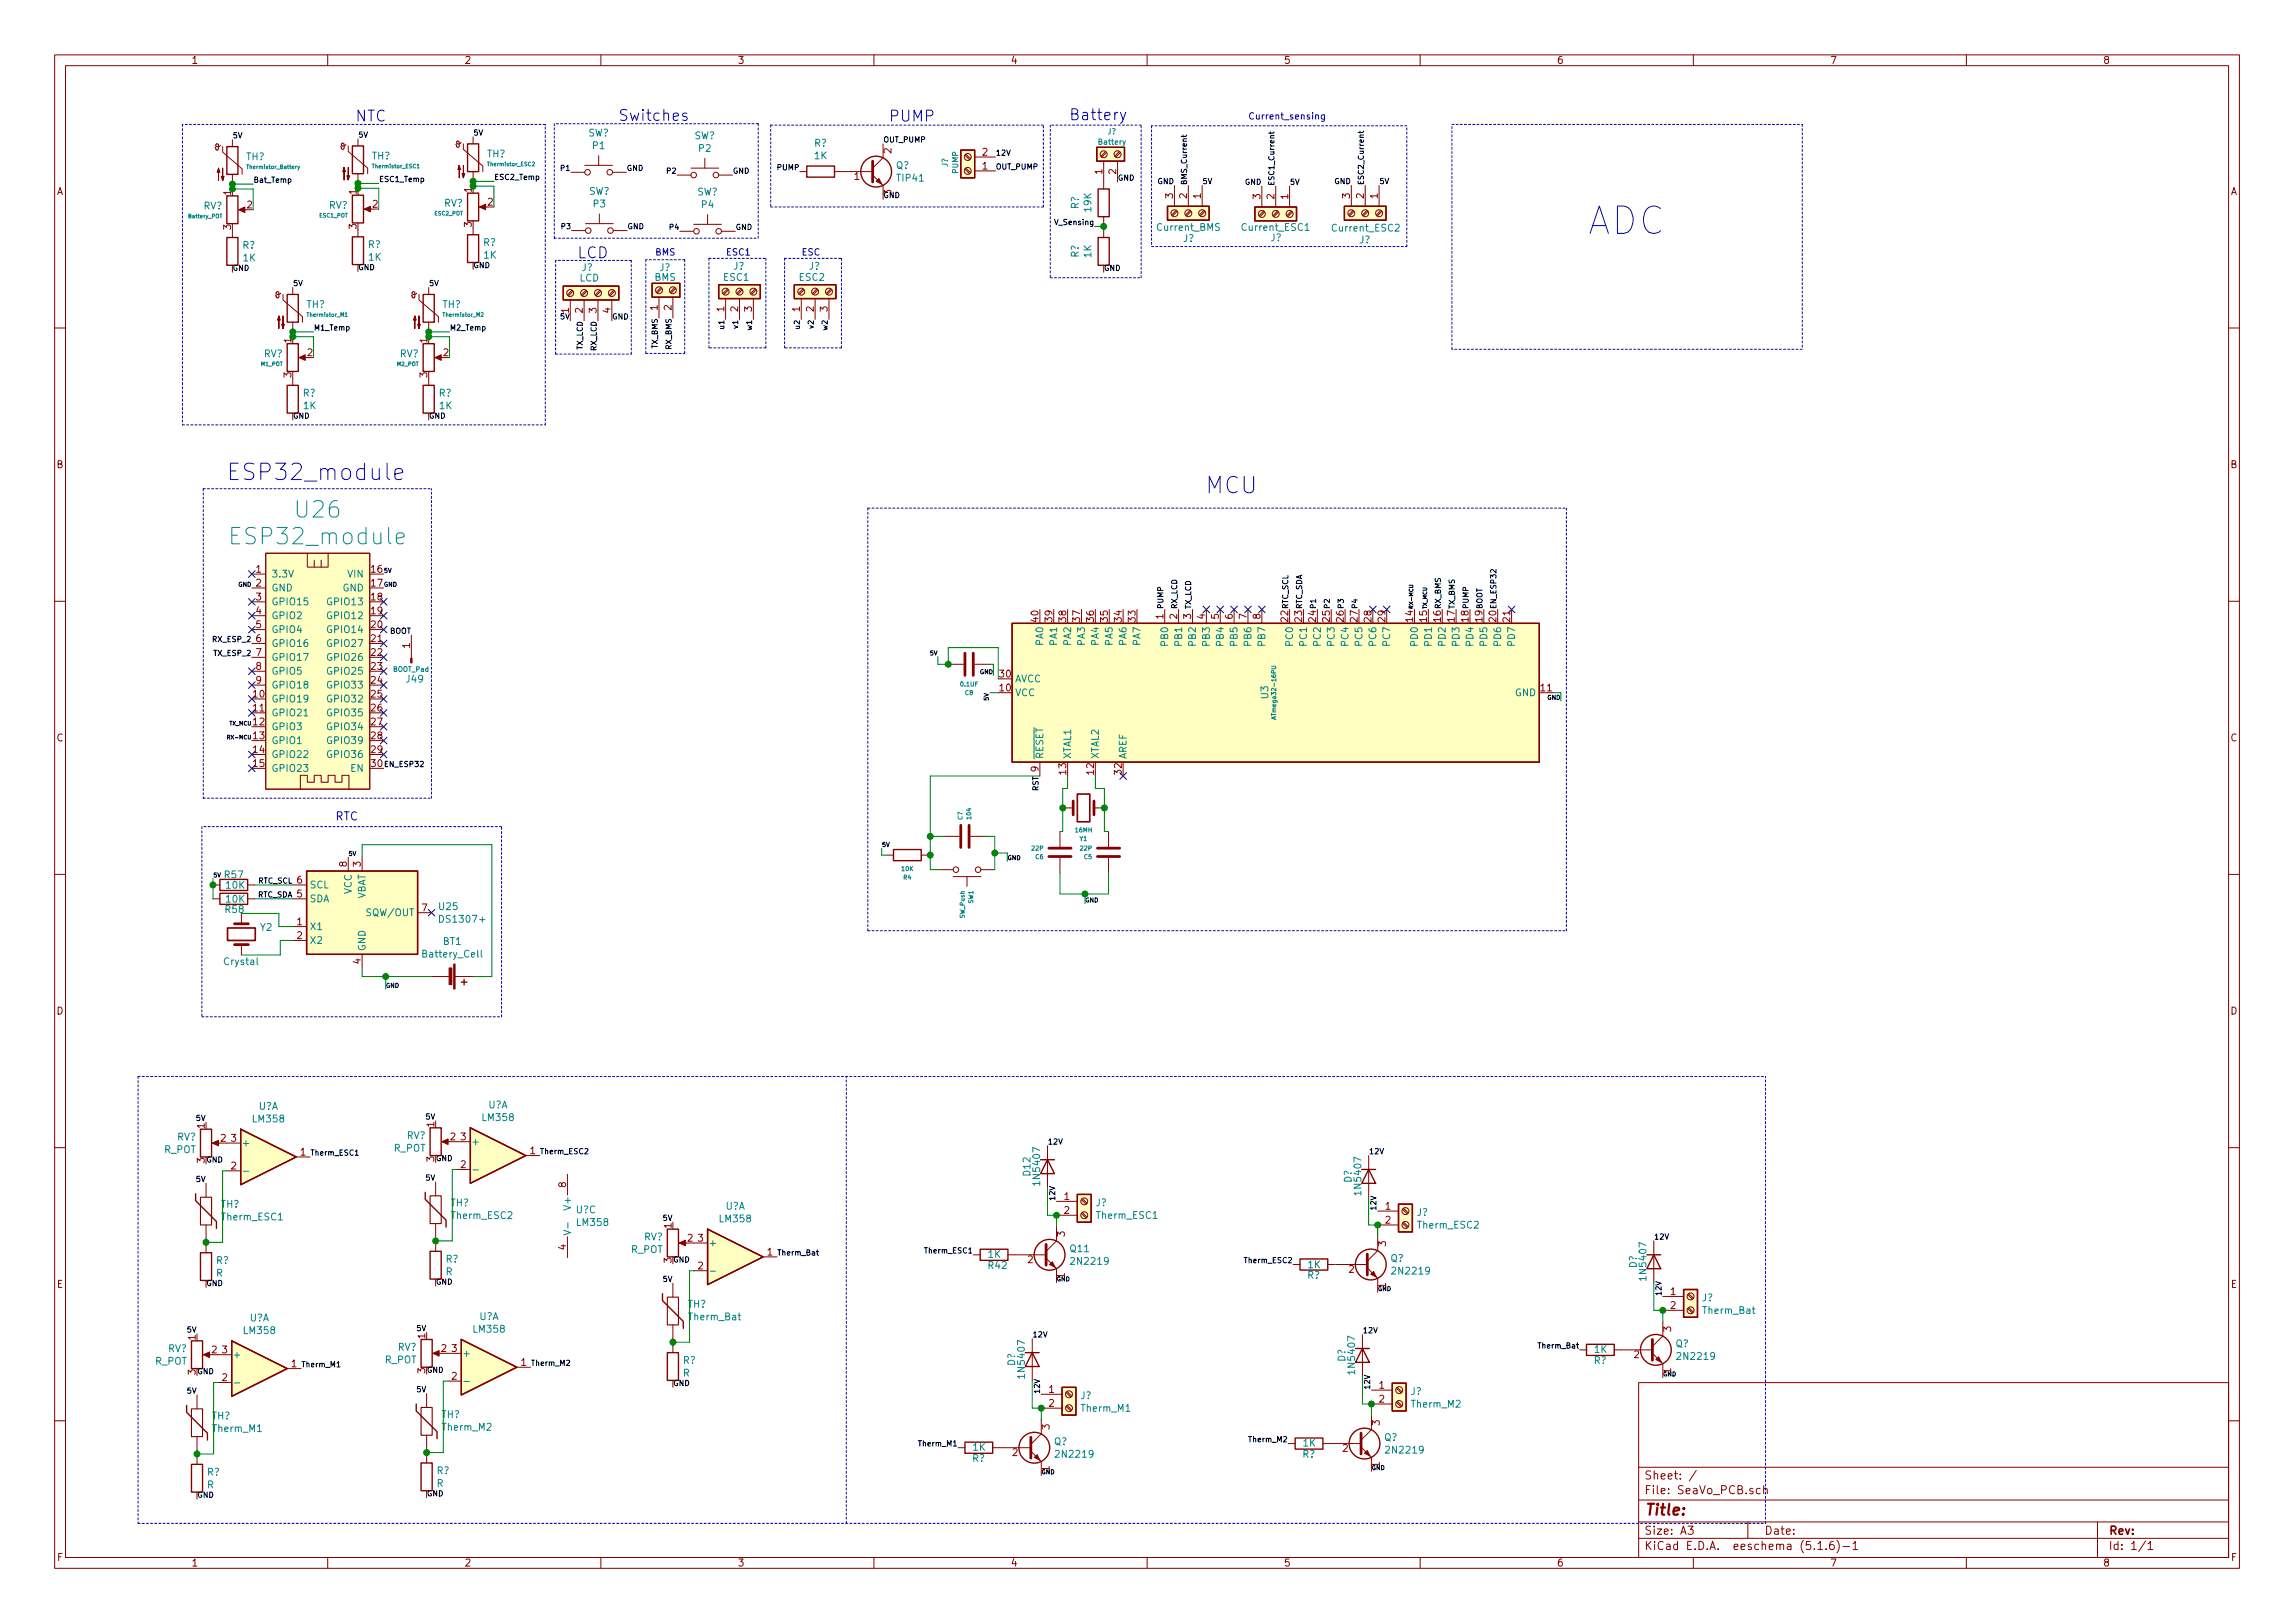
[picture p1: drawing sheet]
<svg xmlns="http://www.w3.org/2000/svg" width="420mm" height="297mm" viewBox="0 0 420 297" stroke-linecap="round" stroke-linejoin="round" font-family="sans-serif">
<defs><g id="words">
<text font-size="7" fill="#0000c2" x="290.6" y="43">ADC</text>
<g font-size="4.2" fill="#0000c2">
<text x="41.4" y="87.9">ESP32_module</text>
<text x="220.6" y="90.3">MCU</text>
</g>
<g font-size="4.2" fill="#008484">
<text x="54.4" y="94.8">U26</text>
<text x="43.1" y="99.7">ESP32_module</text>
</g>
<g font-size="2.8" fill="#0000c2">
<text x="65" y="22.3">NTC</text>
<text x="113.2" y="22.1">Switches</text>
<text x="162.7" y="22.3">PUMP</text>
<text x="195.7" y="22">Battery</text>
<text x="105.7" y="47.3">LCD</text>
</g>
<text font-size="2.8" fill="#840000" x="301" y="277.3">Title:</text>
<text font-size="2.1" fill="#0000c2" x="61.3" y="150.2">RTC</text>
<g font-size="2.1" fill="#840000">
<text x="301" y="273.5">File: SeaVo_PCB.sch</text>
<text x="301" y="270.8">Sheet: /</text>
<text x="301" y="280.9">Size: A3</text>
<text x="323" y="280.9">Date:</text>
<text x="386" y="280.9">Rev:</text>
<text x="301" y="283.7">KiCad E.D.A. eeschema (5.1.6)-1</text>
<text x="386" y="283.7">Id: 1/1</text>
</g>
<g font-size="1.8" fill="#840000">
<text x="35" y="11.7">1</text>
<text x="85" y="11.7">2</text>
<text x="135" y="11.7">3</text>
<text x="185" y="11.7">4</text>
<text x="235" y="11.7">5</text>
<text x="285" y="11.7">6</text>
<text x="335" y="11.7">7</text>
<text x="385" y="11.7">8</text>
<text x="163.2" y="28.1" transform="rotate(-90 163.2 28.1)">2</text>
<text x="179.9" y="28.5">2</text>
<text x="10.4" y="35.7">A</text>
<text x="42.3" y="35.7" transform="rotate(-90 42.3 35.7)">1</text>
<text x="65.3" y="35.6" transform="rotate(-90 65.3 35.6)">1</text>
<text x="86.4" y="35.2" transform="rotate(-90 86.4 35.2)">1</text>
<text x="156.4" y="32.9">1</text>
<text x="179.9" y="31">1</text>
<text x="201.8" y="31.9" transform="rotate(-90 201.8 31.9)">1</text>
<text x="204.3" y="31.9" transform="rotate(-90 204.3 31.9)">2</text>
<text x="408.4" y="35.7">A</text>
<text x="45.2" y="38.1">2</text>
<text x="65.3" y="41.9" transform="rotate(-90 65.3 41.9)">3</text>
<text x="68.2" y="38">2</text>
<text x="86.4" y="41.5" transform="rotate(-90 86.4 41.5)">3</text>
<text x="89.3" y="37.6">2</text>
<text x="214.8" y="36.3" transform="rotate(-90 214.8 36.3)">3</text>
<text x="217.3" y="36.3" transform="rotate(-90 217.3 36.3)">2</text>
<text x="219.8" y="36.3" transform="rotate(-90 219.8 36.3)">1</text>
<text x="230.8" y="36.5" transform="rotate(-90 230.8 36.5)">3</text>
<text x="233.3" y="36.5" transform="rotate(-90 233.3 36.5)">2</text>
<text x="235.8" y="36.5" transform="rotate(-90 235.8 36.5)">1</text>
<text x="247.1" y="36.3" transform="rotate(-90 247.1 36.3)">3</text>
<text x="249.7" y="36.3" transform="rotate(-90 249.7 36.3)">2</text>
<text x="252.2" y="36.3" transform="rotate(-90 252.2 36.3)">1</text>
<text x="42.3" y="42" transform="rotate(-90 42.3 42)">3</text>
<text x="104.1" y="57.3" transform="rotate(-90 104.1 57.3)">1</text>
<text x="106.7" y="57.3" transform="rotate(-90 106.7 57.3)">2</text>
<text x="109.2" y="57.3" transform="rotate(-90 109.2 57.3)">3</text>
<text x="111.8" y="57.3" transform="rotate(-90 111.8 57.3)">4</text>
<text x="120.4" y="56.8" transform="rotate(-90 120.4 56.8)">1</text>
<text x="122.9" y="56.8" transform="rotate(-90 122.9 56.8)">2</text>
<text x="132.6" y="57" transform="rotate(-90 132.6 57)">1</text>
<text x="135.1" y="57" transform="rotate(-90 135.1 57)">2</text>
<text x="137.7" y="57" transform="rotate(-90 137.7 57)">3</text>
<text x="146.4" y="57" transform="rotate(-90 146.4 57)">1</text>
<text x="149" y="57" transform="rotate(-90 149 57)">2</text>
<text x="151.5" y="57" transform="rotate(-90 151.5 57)">3</text>
<text x="53.3" y="62.7" transform="rotate(-90 53.3 62.7)">1</text>
<text x="56.3" y="65.2">2</text>
<text x="78.2" y="62.7" transform="rotate(-90 78.2 62.7)">1</text>
<text x="81.2" y="65.2">2</text>
<text x="53.3" y="69.1" transform="rotate(-90 53.3 69.1)">3</text>
<text x="78.2" y="69.1" transform="rotate(-90 78.2 69.1)">3</text>
<text x="10.4" y="85.7">B</text>
<text x="408.4" y="85.7">B</text>
<text x="46.9" y="104.8">1</text>
<text x="46.9" y="107.4">2</text>
<text x="68" y="104.8">16</text>
<text x="68" y="107.4">17</text>
<text x="46.9" y="109.9">3</text>
<text x="46.9" y="112.4">4</text>
<text x="68" y="109.9">18</text>
<text x="68" y="112.4">19</text>
<text x="190.1" y="113.8" transform="rotate(-90 190.1 113.8)">40</text>
<text x="192.7" y="113.8" transform="rotate(-90 192.7 113.8)">39</text>
<text x="195.2" y="113.8" transform="rotate(-90 195.2 113.8)">38</text>
<text x="197.7" y="113.8" transform="rotate(-90 197.7 113.8)">37</text>
<text x="200.3" y="113.8" transform="rotate(-90 200.3 113.8)">36</text>
<text x="202.8" y="113.8" transform="rotate(-90 202.8 113.8)">35</text>
<text x="205.4" y="113.8" transform="rotate(-90 205.4 113.8)">34</text>
<text x="207.9" y="113.8" transform="rotate(-90 207.9 113.8)">33</text>
<text x="213" y="113.3" transform="rotate(-90 213 113.3)">1</text>
<text x="215.5" y="113.3" transform="rotate(-90 215.5 113.3)">2</text>
<text x="218.1" y="113.3" transform="rotate(-90 218.1 113.3)">3</text>
<text x="220.6" y="113.3" transform="rotate(-90 220.6 113.3)">4</text>
<text x="223.1" y="113.3" transform="rotate(-90 223.1 113.3)">5</text>
<text x="225.7" y="113.3" transform="rotate(-90 225.7 113.3)">6</text>
<text x="228.2" y="113.3" transform="rotate(-90 228.2 113.3)">7</text>
<text x="230.8" y="113.3" transform="rotate(-90 230.8 113.3)">8</text>
<text x="235.8" y="113.8" transform="rotate(-90 235.8 113.8)">22</text>
<text x="238.4" y="113.8" transform="rotate(-90 238.4 113.8)">23</text>
<text x="240.9" y="113.8" transform="rotate(-90 240.9 113.8)">24</text>
<text x="243.5" y="113.8" transform="rotate(-90 243.5 113.8)">25</text>
<text x="246" y="113.8" transform="rotate(-90 246 113.8)">26</text>
<text x="248.5" y="113.8" transform="rotate(-90 248.5 113.8)">27</text>
<text x="251.1" y="113.8" transform="rotate(-90 251.1 113.8)">28</text>
<text x="253.6" y="113.8" transform="rotate(-90 253.6 113.8)">29</text>
<text x="258.7" y="113.8" transform="rotate(-90 258.7 113.8)">14</text>
<text x="261.2" y="113.8" transform="rotate(-90 261.2 113.8)">15</text>
<text x="263.8" y="113.8" transform="rotate(-90 263.8 113.8)">16</text>
<text x="266.3" y="113.8" transform="rotate(-90 266.3 113.8)">17</text>
<text x="268.9" y="113.8" transform="rotate(-90 268.9 113.8)">18</text>
<text x="271.4" y="113.8" transform="rotate(-90 271.4 113.8)">19</text>
<text x="273.9" y="113.8" transform="rotate(-90 273.9 113.8)">20</text>
<text x="276.5" y="113.8" transform="rotate(-90 276.5 113.8)">21</text>
<text x="46.9" y="115">5</text>
<text x="46.9" y="117.5">6</text>
<text x="68" y="115">20</text>
<text x="68" y="117.5">21</text>
<text x="75.1" y="118.6" transform="rotate(-90 75.1 118.6)">1</text>
<text x="46.9" y="120.1">7</text>
<text x="46.9" y="122.6">8</text>
<text x="46.9" y="125.1">9</text>
<text x="68" y="120.1">22</text>
<text x="68" y="122.6">23</text>
<text x="68" y="125.1">24</text>
<text x="183.1" y="124">30</text>
<text x="46.4" y="127.7">10</text>
<text x="46.4" y="130.2">11</text>
<text x="68" y="127.7">25</text>
<text x="68" y="130.2">26</text>
<text x="183.1" y="126.5">10</text>
<text x="282.1" y="126.5">11</text>
<text x="10.4" y="135.7">C</text>
<text x="46.4" y="132.8">12</text>
<text x="46.4" y="135.3">13</text>
<text x="46.4" y="137.8">14</text>
<text x="68" y="132.8">27</text>
<text x="68" y="135.3">28</text>
<text x="68" y="137.8">29</text>
<text x="408.4" y="135.7">C</text>
<text x="46.4" y="140.4">15</text>
<text x="68" y="140.4">30</text>
<text x="190.1" y="141.2" transform="rotate(-90 190.1 141.2)">9</text>
<text x="195.2" y="141.7" transform="rotate(-90 195.2 141.7)">13</text>
<text x="200.3" y="141.7" transform="rotate(-90 200.3 141.7)">12</text>
<text x="205.4" y="141.7" transform="rotate(-90 205.4 141.7)">32</text>
<text x="54.4" y="161.7">6</text>
<text x="63.5" y="158.6" transform="rotate(-90 63.5 158.6)">8</text>
<text x="66" y="158.6" transform="rotate(-90 66 158.6)">3</text>
<text x="54.4" y="164.2">5</text>
<text x="77.2" y="166.8">7</text>
<text x="54.4" y="169.3">1</text>
<text x="54.4" y="171.9">2</text>
<text x="66" y="176.4" transform="rotate(-90 66 176.4)">4</text>
<text x="10.4" y="185.7">D</text>
<text x="408.4" y="185.7">D</text>
<text x="37.5" y="206.5" transform="rotate(-90 37.5 206.5)">1</text>
<text x="40.4" y="209">2</text>
<text x="42.3" y="209">3</text>
<text x="79.5" y="206.3" transform="rotate(-90 79.5 206.3)">1</text>
<text x="82.4" y="208.7">2</text>
<text x="84.4" y="208.7">3</text>
<text x="37.5" y="212.9" transform="rotate(-90 37.5 212.9)">3</text>
<text x="42.3" y="214">2</text>
<text x="55" y="211.5">1</text>
<text x="79.5" y="212.6" transform="rotate(-90 79.5 212.6)">3</text>
<text x="84.4" y="213.8">2</text>
<text x="97.1" y="211.2">1</text>
<text x="103.6" y="217.3" transform="rotate(-90 103.6 217.3)">8</text>
<text x="194.8" y="219.6">1</text>
<text x="253.6" y="221.4">1</text>
<text x="122.9" y="224.8" transform="rotate(-90 122.9 224.8)">1</text>
<text x="125.9" y="227.2">2</text>
<text x="127.8" y="227.2">3</text>
<text x="194.8" y="222.2">2</text>
<text x="194.9" y="226.3" transform="rotate(-90 194.9 226.3)">3</text>
<text x="253.6" y="223.9">2</text>
<text x="103.6" y="228.7" transform="rotate(-90 103.6 228.7)">4</text>
<text x="122.9" y="231.2" transform="rotate(-90 122.9 231.2)">3</text>
<text x="127.8" y="232.3">2</text>
<text x="140.5" y="229.8">1</text>
<text x="188.2" y="231.2">2</text>
<text x="194.9" y="233.9" transform="rotate(-90 194.9 233.9)">1</text>
<text x="247" y="233">2</text>
<text x="253.7" y="228.1" transform="rotate(-90 253.7 228.1)">3</text>
<text x="10.4" y="235.7">E</text>
<text x="253.7" y="235.7" transform="rotate(-90 253.7 235.7)">1</text>
<text x="305.8" y="237">1</text>
<text x="305.8" y="239.6">2</text>
<text x="408.4" y="235.7">E</text>
<text x="35.8" y="245.2" transform="rotate(-90 35.8 245.2)">1</text>
<text x="77.9" y="245" transform="rotate(-90 77.9 245)">1</text>
<text x="305.9" y="243.7" transform="rotate(-90 305.9 243.7)">3</text>
<text x="35.8" y="251.6" transform="rotate(-90 35.8 251.6)">3</text>
<text x="38.8" y="247.7">2</text>
<text x="40.7" y="247.7">3</text>
<text x="53.4" y="250.2">1</text>
<text x="77.9" y="251.3" transform="rotate(-90 77.9 251.3)">3</text>
<text x="80.8" y="247.4">2</text>
<text x="82.7" y="247.4">3</text>
<text x="95.4" y="250">1</text>
<text x="299.2" y="248.6">2</text>
<text x="305.9" y="251.3" transform="rotate(-90 305.9 251.3)">1</text>
<text x="40.7" y="252.8">2</text>
<text x="82.7" y="252.5">2</text>
<text x="192" y="254.9">1</text>
<text x="192" y="257.5">2</text>
<text x="252.5" y="254.2">1</text>
<text x="252.5" y="256.7">2</text>
<text x="192.2" y="261.6" transform="rotate(-90 192.2 261.6)">3</text>
<text x="252.6" y="260.9" transform="rotate(-90 252.6 260.9)">3</text>
<text x="185.4" y="266.5">2</text>
<text x="192.2" y="269.3" transform="rotate(-90 192.2 269.3)">1</text>
<text x="245.8" y="265.7">2</text>
<text x="252.6" y="268.5" transform="rotate(-90 252.6 268.5)">1</text>
<text x="10.5" y="285.7">F</text>
<text x="35" y="286.7">1</text>
<text x="85" y="286.7">2</text>
<text x="135" y="286.7">3</text>
<text x="185" y="286.7">4</text>
<text x="235" y="286.7">5</text>
<text x="285" y="286.7">6</text>
<text x="335" y="286.7">7</text>
<text x="385" y="286.7">8</text>
<text x="408.5" y="285.7">F</text>
</g>
<g font-size="1.8" fill="#008484">
<text x="45.1" y="29.3">TH?</text>
<text x="68.1" y="29.2">TH?</text>
<text x="89.2" y="28.8">TH?</text>
<text x="107.6" y="25">SW?</text>
<text x="108.5" y="27.3">P1</text>
<text x="127.1" y="25.5">SW?</text>
<text x="128" y="27.8">P2</text>
<text x="149.1" y="26.8">R?</text>
<text x="149.1" y="29.1">1K</text>
<text x="107.8" y="35.6">SW?</text>
<text x="127.6" y="35.8">SW?</text>
<text x="164" y="30.9">Q?</text>
<text x="164.3" y="33.2">TIP41</text>
<text x="37.2" y="38.3">RV?</text>
<text x="60.2" y="38.2">RV?</text>
<text x="81.3" y="37.8">RV?</text>
<text x="108.7" y="38">P3</text>
<text x="128.5" y="38.1">P4</text>
<text x="197.5" y="38.3" transform="rotate(-90 197.5 38.3)">R?</text>
<text x="199.8" y="38.7" transform="rotate(-90 199.8 38.7)">19K</text>
<text x="44.4" y="45.5">R?</text>
<text x="44.5" y="47.8">1K</text>
<text x="67.4" y="45.4">R?</text>
<text x="67.5" y="47.7">1K</text>
<text x="88.5" y="45">R?</text>
<text x="88.6" y="47.3">1K</text>
<text x="197.5" y="47.2" transform="rotate(-90 197.5 47.2)">R?</text>
<text x="199.8" y="47.1" transform="rotate(-90 199.8 47.1)">1K</text>
<text x="211.9" y="42.3">Current_BMS</text>
<text x="216.6" y="44.3">J?</text>
<text x="227.5" y="42.3">Current_ESC1</text>
<text x="232.6" y="44.2">J?</text>
<text x="244" y="42.4">Current_ESC2</text>
<text x="248.9" y="44.5">J?</text>
<text x="106.1" y="51.5">LCD</text>
<text x="106.5" y="49.6">J?</text>
<text x="119.8" y="51.4">BMS</text>
<text x="120.7" y="49.6">J?</text>
<text x="132.5" y="51.4">ESC1</text>
<text x="134.3" y="49.4">J?</text>
<text x="146.3" y="51.4">ESC2</text>
<text x="148.1" y="49.4">J?</text>
<text x="56.1" y="56.4">TH?</text>
<text x="81" y="56.4">TH?</text>
<text x="48.3" y="65.4">RV?</text>
<text x="73.2" y="65.4">RV?</text>
<text x="55.4" y="72.6">R?</text>
<text x="55.6" y="74.9">1K</text>
<text x="80.3" y="72.6">R?</text>
<text x="80.5" y="74.9">1K</text>
<text x="49.7" y="105.7">3.3V</text>
<text x="63.7" y="105.7">VIN</text>
<text x="49.7" y="108.2">GND</text>
<text x="49.7" y="110.8">GPIO15</text>
<text x="49.7" y="113.3">GPIO2</text>
<text x="60.3" y="110.8">GPIO13</text>
<text x="60.3" y="113.3">GPIO12</text>
<text x="62.7" y="108.2">GND</text>
<text x="49.7" y="115.9">GPIO4</text>
<text x="49.7" y="118.4">GPIO16</text>
<text x="60.3" y="115.9">GPIO14</text>
<text x="60.3" y="118.4">GPIO27</text>
<text x="191" y="118" transform="rotate(-90 191 118)">PA0</text>
<text x="193.5" y="118" transform="rotate(-90 193.5 118)">PA1</text>
<text x="196.1" y="118" transform="rotate(-90 196.1 118)">PA2</text>
<text x="198.6" y="118" transform="rotate(-90 198.6 118)">PA3</text>
<text x="201.2" y="118" transform="rotate(-90 201.2 118)">PA4</text>
<text x="203.7" y="118" transform="rotate(-90 203.7 118)">PA5</text>
<text x="206.2" y="118" transform="rotate(-90 206.2 118)">PA6</text>
<text x="208.8" y="118" transform="rotate(-90 208.8 118)">PA7</text>
<text x="213.9" y="118" transform="rotate(-90 213.9 118)">PB0</text>
<text x="216.4" y="118" transform="rotate(-90 216.4 118)">PB1</text>
<text x="218.9" y="118" transform="rotate(-90 218.9 118)">PB2</text>
<text x="221.5" y="118" transform="rotate(-90 221.5 118)">PB3</text>
<text x="224" y="118" transform="rotate(-90 224 118)">PB4</text>
<text x="226.6" y="118" transform="rotate(-90 226.6 118)">PB5</text>
<text x="229.1" y="118" transform="rotate(-90 229.1 118)">PB6</text>
<text x="231.6" y="118" transform="rotate(-90 231.6 118)">PB7</text>
<text x="236.7" y="118" transform="rotate(-90 236.7 118)">PC0</text>
<text x="239.3" y="118" transform="rotate(-90 239.3 118)">PC1</text>
<text x="241.8" y="118" transform="rotate(-90 241.8 118)">PC2</text>
<text x="244.3" y="118" transform="rotate(-90 244.3 118)">PC3</text>
<text x="246.9" y="118" transform="rotate(-90 246.9 118)">PC4</text>
<text x="249.4" y="118" transform="rotate(-90 249.4 118)">PC5</text>
<text x="252" y="118" transform="rotate(-90 252 118)">PC6</text>
<text x="254.5" y="118" transform="rotate(-90 254.5 118)">PC7</text>
<text x="259.6" y="118" transform="rotate(-90 259.6 118)">PD0</text>
<text x="262.1" y="118" transform="rotate(-90 262.1 118)">PD1</text>
<text x="264.7" y="118" transform="rotate(-90 264.7 118)">PD2</text>
<text x="267.2" y="118" transform="rotate(-90 267.2 118)">PD3</text>
<text x="269.7" y="118" transform="rotate(-90 269.7 118)">PD4</text>
<text x="272.3" y="118" transform="rotate(-90 272.3 118)">PD5</text>
<text x="274.8" y="118" transform="rotate(-90 274.8 118)">PD6</text>
<text x="277.4" y="118" transform="rotate(-90 277.4 118)">PD7</text>
<text x="49.7" y="120.9">GPIO17</text>
<text x="49.7" y="123.5">GPIO5</text>
<text x="60.3" y="120.9">GPIO26</text>
<text x="60.3" y="123.5">GPIO25</text>
<text x="74.4" y="124.9">J49</text>
<text x="185.8" y="124.9">AVCC</text>
<text x="49.7" y="128.6">GPIO19</text>
<text x="49.7" y="131.1">GPIO21</text>
<text x="49.7" y="126">GPIO18</text>
<text x="60.3" y="126">GPIO33</text>
<text x="60.3" y="128.6">GPIO32</text>
<text x="60.3" y="131.1">GPIO35</text>
<text x="185.8" y="127.4">VCC</text>
<text x="232.2" y="127.8" transform="rotate(-90 232.2 127.8)">U3</text>
<text x="277.4" y="127.4">GND</text>
<text x="49.7" y="133.6">GPIO3</text>
<text x="49.7" y="136.2">GPIO1</text>
<text x="60.3" y="133.6">GPIO34</text>
<text x="60.3" y="136.2">GPIO39</text>
<text x="49.7" y="138.7">GPIO22</text>
<text x="49.7" y="141.3">GPIO23</text>
<text x="60.3" y="138.7">GPIO36</text>
<text x="64.2" y="141.3">EN</text>
<text x="191" y="139" transform="rotate(-90 191 139)">RESET</text>
<text x="196.1" y="139" transform="rotate(-90 196.1 139)">XTAL1</text>
<text x="201.2" y="139" transform="rotate(-90 201.2 139)">XTAL2</text>
<text x="206.2" y="139" transform="rotate(-90 206.2 139)">AREF</text>
<text x="41.2" y="160.7">R57</text>
<text x="41.3" y="167.1">R58</text>
<text x="41.4" y="165.2">10K</text>
<text x="41.4" y="162.6">10K</text>
<text x="56.6" y="165.1">SDA</text>
<text x="56.6" y="162.6">SCL</text>
<text x="64.4" y="163.7" transform="rotate(-90 64.4 163.7)">VCC</text>
<text x="66.9" y="164.8" transform="rotate(-90 66.9 164.8)">VBAT</text>
<text x="67.5" y="167.7">SQW/OUT</text>
<text x="80.4" y="166.6">U25</text>
<text x="47.7" y="170.4">Y2</text>
<text x="56.6" y="170.2">X1</text>
<text x="56.6" y="172.8">X2</text>
<text x="80.9" y="168.9">DS1307+</text>
<text x="81.1" y="172.9">BT1</text>
<text x="41.1" y="176.6">Crystal</text>
<text x="66.9" y="174.2" transform="rotate(-90 66.9 174.2)">GND</text>
<text x="77.6" y="175.2">Battery_Cell</text>
<text x="47.3" y="203.1">U?A</text>
<text x="89.4" y="202.9">U?A</text>
<text x="32.4" y="208.7">RV?</text>
<text x="44.2" y="209.8">+</text>
<text x="46.4" y="205.4">LM358</text>
<text x="74.4" y="208.5">RV?</text>
<text x="86.2" y="209.6">+</text>
<text x="88.4" y="205.2">LM358</text>
<text x="30" y="211">R_POT</text>
<text x="72.1" y="210.8">R_POT</text>
<text x="188.6" y="215.1" transform="rotate(-90 188.6 215.1)">D12</text>
<text x="40.4" y="221">TH?</text>
<text x="82.5" y="220.8">TH?</text>
<text x="104.5" y="221.1" transform="rotate(-90 104.5 221.1)">V+</text>
<text x="132.8" y="221.4">U?A</text>
<text x="190.4" y="216.6" transform="rotate(-90 190.4 216.6)">1N5407</text>
<text x="200.6" y="220.8">J?</text>
<text x="247.4" y="216.5" transform="rotate(-90 247.4 216.5)">D?</text>
<text x="249.2" y="218.4" transform="rotate(-90 249.2 218.4)">1N5407</text>
<text x="40.7" y="223.4">Therm_ESC1</text>
<text x="82.8" y="223.1">Therm_ESC2</text>
<text x="105.5" y="222.1">U?C</text>
<text x="105.7" y="224.4">LM358</text>
<text x="117.9" y="227">RV?</text>
<text x="131.9" y="223.7">LM358</text>
<text x="200.9" y="223.1">Therm_ESC1</text>
<text x="259.4" y="222.5">J?</text>
<text x="259.7" y="224.9">Therm_ESC2</text>
<text x="39.6" y="231.3">R?</text>
<text x="39.6" y="233.6">R</text>
<text x="81.6" y="231.1">R?</text>
<text x="81.6" y="233.4">R</text>
<text x="115.5" y="229.3">R_POT</text>
<text x="129.7" y="228.1">+</text>
<text x="180.9" y="230.2">1K</text>
<text x="181" y="232.2">R42</text>
<text x="196" y="229.2">Q11</text>
<text x="196.4" y="231.5">2N2219</text>
<text x="239.5" y="232.1">1K</text>
<text x="254.6" y="230.9">Q?</text>
<text x="255.2" y="233.3">2N2219</text>
<text x="299.6" y="232.1" transform="rotate(-90 299.6 232.1)">D?</text>
<text x="125.9" y="239.3">TH?</text>
<text x="239.3" y="234">R?</text>
<text x="301.4" y="234" transform="rotate(-90 301.4 234)">1N5407</text>
<text x="311.6" y="238.2">J?</text>
<text x="44.8" y="244.2">LM358</text>
<text x="45.7" y="241.8">U?A</text>
<text x="86.8" y="243.9">LM358</text>
<text x="87.7" y="241.6">U?A</text>
<text x="126.2" y="241.6">Therm_Bat</text>
<text x="311.9" y="240.5">Therm_Bat</text>
<text x="28.4" y="249.8">R_POT</text>
<text x="30.8" y="247.5">RV?</text>
<text x="42.5" y="248.6">+</text>
<text x="70.4" y="249.5">R_POT</text>
<text x="72.8" y="247.2">RV?</text>
<text x="84.6" y="248.3">+</text>
<text x="125" y="249.6">R?</text>
<text x="125" y="251.9">R</text>
<text x="185.9" y="250" transform="rotate(-90 185.9 250)">D?</text>
<text x="187.6" y="251.9" transform="rotate(-90 187.6 251.9)">1N5407</text>
<text x="246.3" y="249.2" transform="rotate(-90 246.3 249.2)">D?</text>
<text x="248.1" y="251.2" transform="rotate(-90 248.1 251.2)">1N5407</text>
<text x="291.8" y="249.6">R?</text>
<text x="291.9" y="247.6">1K</text>
<text x="306.8" y="246.6">Q?</text>
<text x="307.4" y="248.9">2N2219</text>
<text x="197.8" y="256.1">J?</text>
<text x="258.3" y="255.3">J?</text>
<text x="258.5" y="257.6">Therm_M2</text>
<text x="38.8" y="259.8">TH?</text>
<text x="39" y="262.1">Therm_M1</text>
<text x="80.8" y="259.5">TH?</text>
<text x="81.1" y="261.8">Therm_M2</text>
<text x="198" y="258.4">Therm_M1</text>
<text x="253.4" y="263.7">Q?</text>
<text x="80" y="269.8">R?</text>
<text x="178" y="267.5">R?</text>
<text x="178.1" y="265.5">1K</text>
<text x="193" y="264.5">Q?</text>
<text x="193.6" y="266.8">2N2219</text>
<text x="238.5" y="266.8">R?</text>
<text x="238.6" y="264.8">1K</text>
<text x="254" y="266">2N2219</text>
<text x="37.9" y="270.1">R?</text>
<text x="37.9" y="272.4">R</text>
<text x="80" y="272.1">R</text>
</g>
<text font-size="1.8" x="163.2" y="35.7" transform="rotate(-90 163.2 35.7)">3</text>
<g font-size="1.7" fill="#0000c2">
<text x="228.5" y="21.9">Current_sensing</text>
<text x="119.9" y="46.8">BMS</text>
<text x="132.8" y="46.8">ESC1</text>
<text x="146.7" y="46.8">ESC</text>
</g>
<g font-size="1.4">
<text x="42.5" y="25.3">5V</text>
<text x="65.5" y="25.2">5V</text>
<text x="86.6" y="24.8">5V</text>
<text x="161.7" y="26.1">OUT_PUMP</text>
<text x="182.2" y="28.5">12V</text>
<text x="46.4" y="33.4">Bat_Temp</text>
<text x="69.3" y="33.3">ESC1_Temp</text>
<text x="90.4" y="32.9">ESC2_Temp</text>
<text x="102.8" y="31.3">P1</text>
<text x="114.7" y="31.3">GND</text>
<text x="122.3" y="31.8">P2</text>
<text x="134.1" y="31.8">GND</text>
<text x="142.4" y="31.2">PUMP</text>
<text x="182.2" y="31">OUT_PUMP</text>
<text x="204.6" y="33.1">GND</text>
<text x="211.9" y="33.7">GND</text>
<text x="217.3" y="33.9" transform="rotate(-90 217.3 33.9)">BMS_Current</text>
<text x="220.1" y="33.7">5V</text>
<text x="227.9" y="33.8">GND</text>
<text x="233.3" y="34.1" transform="rotate(-90 233.3 34.1)">ESC1_Current</text>
<text x="236.1" y="33.8">5V</text>
<text x="244.3" y="33.7">GND</text>
<text x="249.7" y="33.9" transform="rotate(-90 249.7 33.9)">ESC2_Current</text>
<text x="252.5" y="33.7">5V</text>
<text x="103" y="41.9">P3</text>
<text x="114.8" y="41.9">GND</text>
<text x="193.3" y="41.2">V_Sensing</text>
<text x="122.8" y="42.1">P4</text>
<text x="134.6" y="42.1">GND</text>
<text x="42.5" y="49.6">GND</text>
<text x="53.6" y="52.4">5V</text>
<text x="65.5" y="49.4">GND</text>
<text x="78.5" y="52.4">5V</text>
<text x="86.6" y="49.1">GND</text>
<text x="202.1" y="49.6">GND</text>
<text x="102.7" y="58.5">5V</text>
<text x="112" y="58.5">GND</text>
<text x="135.1" y="60" transform="rotate(-90 135.1 60)">v1</text>
<text x="149" y="60" transform="rotate(-90 149 60)">v2</text>
<text x="57.4" y="60.5">M1_Temp</text>
<text x="82.3" y="60.5">M2_Temp</text>
<text x="106.7" y="64.1" transform="rotate(-90 106.7 64.1)">TX_LCD</text>
<text x="109.2" y="64.2" transform="rotate(-90 109.2 64.2)">RX_LCD</text>
<text x="120.4" y="63.8" transform="rotate(-90 120.4 63.8)">TX_BMS</text>
<text x="122.9" y="63.9" transform="rotate(-90 122.9 63.9)">RX_BMS</text>
<text x="132.6" y="60.1" transform="rotate(-90 132.6 60.1)">u1</text>
<text x="137.7" y="60.3" transform="rotate(-90 137.7 60.3)">w1</text>
<text x="146.4" y="60.1" transform="rotate(-90 146.4 60.1)">u2</text>
<text x="151.5" y="60.3" transform="rotate(-90 151.5 60.3)">w2</text>
<text x="53.6" y="76.6">GND</text>
<text x="78.5" y="76.6">GND</text>
<text x="213" y="111.5" transform="rotate(-90 213 111.5)">PUMP</text>
<text x="215.5" y="111.5" transform="rotate(-90 215.5 111.5)">RX_LCD</text>
<text x="218.1" y="111.5" transform="rotate(-90 218.1 111.5)">TX_LCD</text>
<text x="235.8" y="111.5" transform="rotate(-90 235.8 111.5)">RTC_SCL</text>
<text x="238.4" y="111.5" transform="rotate(-90 238.4 111.5)">RTC_SDA</text>
<text x="240.9" y="111.5" transform="rotate(-90 240.9 111.5)">P1</text>
<text x="243.5" y="111.5" transform="rotate(-90 243.5 111.5)">P2</text>
<text x="246" y="111.5" transform="rotate(-90 246 111.5)">P3</text>
<text x="248.5" y="111.5" transform="rotate(-90 248.5 111.5)">P4</text>
<text x="263.8" y="111.5" transform="rotate(-90 263.8 111.5)">RX_BMS</text>
<text x="266.3" y="111.5" transform="rotate(-90 266.3 111.5)">TX_BMS</text>
<text x="268.9" y="111.5" transform="rotate(-90 268.9 111.5)">PUMP</text>
<text x="271.4" y="111.5" transform="rotate(-90 271.4 111.5)">BOOT</text>
<text x="273.9" y="111.5" transform="rotate(-90 273.9 111.5)">EN_ESP32</text>
<text x="39.1" y="117.5">RX_ESP_2</text>
<text x="71.3" y="116">BOOT</text>
<text x="39.3" y="120.1">TX_ESP_2</text>
<text x="70.2" y="140.4">EN_ESP32</text>
<text x="190.1" y="144.8" transform="rotate(-90 190.1 144.8)">RST</text>
<text x="47.2" y="161.7">RTC_SCL</text>
<text x="47.1" y="164.2">RTC_SDA</text>
<text x="36" y="205.1">5V</text>
<text x="78.1" y="204.9">5V</text>
<text x="191.8" y="209.5">12V</text>
<text x="37.7" y="212.8">GND</text>
<text x="56.8" y="211.5">Therm_ESC1</text>
<text x="79.8" y="212.5">GND</text>
<text x="98.8" y="211.2">Therm_ESC2</text>
<text x="250.6" y="211.2">12V</text>
<text x="36" y="216.3">5V</text>
<text x="78.1" y="216.1">5V</text>
<text x="193.2" y="219.9" transform="rotate(-90 193.2 219.9)">12V</text>
<text x="252" y="221.7" transform="rotate(-90 252 221.7)">12V</text>
<text x="121.5" y="223.4">5V</text>
<text x="302.8" y="226.9">12V</text>
<text x="123.2" y="231">GND</text>
<text x="142.2" y="229.8">Therm_Bat</text>
<text x="169.6" y="229.4">Therm_ESC1</text>
<text x="228.1" y="231.2">Therm_ESC2</text>
<text x="37.7" y="235.4">GND</text>
<text x="79.8" y="235.1">GND</text>
<text x="121.5" y="234.6">5V</text>
<text x="304.2" y="237.3" transform="rotate(-90 304.2 237.3)">12V</text>
<text x="34.4" y="243.9">5V</text>
<text x="76.4" y="243.6">5V</text>
<text x="189" y="244.8">12V</text>
<text x="249.4" y="244">12V</text>
<text x="36.1" y="251.5">GND</text>
<text x="55.1" y="250.2">Therm_M1</text>
<text x="78.1" y="251.2">GND</text>
<text x="97.2" y="250">Therm_M2</text>
<text x="282" y="246.8">Therm_Bat</text>
<text x="34.4" y="255.1">5V</text>
<text x="76.4" y="254.8">5V</text>
<text x="123.2" y="253.7">GND</text>
<text x="190.4" y="255.2" transform="rotate(-90 190.4 255.2)">12V</text>
<text x="250.8" y="254.4" transform="rotate(-90 250.8 254.4)">12V</text>
<text x="228.9" y="263.9">Therm_M2</text>
<text x="168.5" y="264.7">Therm_M1</text>
<text x="36.1" y="274.1">GND</text>
<text x="78.1" y="273.8">GND</text>
</g>
<g font-size="1.4" fill="#008484">
<text x="201.2" y="26.5">Battery</text>
<text x="202.8" y="24.6">J?</text>
<text x="173.5" y="30.5" transform="rotate(-90 173.5 30.5)">J?</text>
<text x="175.4" y="31.7" transform="rotate(-90 175.4 31.7)">PUMP</text>
</g>
<text font-size="1.2" fill="#008484" x="72" y="122.9">BOOT_Pad</text>
<g font-size="1.1">
<text x="43.7" y="107.4">GND</text>
<text x="70.2" y="107.4">GND</text>
<text x="70.2" y="104.8">5V</text>
<text x="170.4" y="120">5V</text>
<text x="179.4" y="123.4">GND</text>
<text x="181" y="128.1" transform="rotate(-90 181 128.1)">5V</text>
<text x="283.3" y="128.1">GND</text>
<text x="161.4" y="155">5V</text>
<text x="39" y="160.6">5V</text>
<text x="63.8" y="156.7">5V</text>
<text x="184.4" y="157.4">GND</text>
<text x="198.6" y="165.2">GND</text>
<text x="70.6" y="180.8">GND</text>
<text x="193.4" y="234.5">GND</text>
<text x="252.2" y="236.3">GND</text>
<text x="304.4" y="251.9">GND</text>
<text x="190.6" y="269.8">GND</text>
<text x="251.1" y="269">GND</text>
</g>
<g font-size="1.1" fill="#008484">
<text x="175.9" y="125.6">0.1UF</text>
<text x="176.7" y="127.2">C8</text>
<text x="233.6" y="131.1" transform="rotate(-90 233.6 131.1)">ATmega32-16PU</text>
<text x="176.2" y="150" transform="rotate(-90 176.2 150)">C7</text>
<text x="177.8" y="149.9" transform="rotate(-90 177.8 149.9)">104</text>
<text x="189" y="155.6">22P</text>
<text x="196.9" y="152.3">16MH</text>
<text x="197.7" y="153.9">Y1</text>
<text x="197.8" y="155.6">22P</text>
<text x="165.1" y="159.4">10K</text>
<text x="165.4" y="161">R4</text>
<text x="189.6" y="157.2">C6</text>
<text x="198.5" y="157.2">C5</text>
<text x="178.2" y="165.4" transform="rotate(-90 178.2 165.4)">SW1</text>
<text x="176.6" y="168.1" transform="rotate(-90 176.6 168.1)">SW_Push</text>
</g>
<g font-size="1" fill="#008484">
<text x="45.4" y="30.9">Thermistor_Battery</text>
<text x="68.4" y="30.8">Thermistor_ESC1</text>
<text x="89.4" y="30.4">Thermistor_ESC2</text>
<text x="34.6" y="39.9">Battery_POT</text>
<text x="58.5" y="39.8">ESC1_POT</text>
<text x="79.6" y="39.4">ESC2_POT</text>
<text x="56.4" y="58">Thermistor_M1</text>
<text x="81.3" y="58">Thermistor_M2</text>
<text x="47.8" y="67">M1_POT</text>
<text x="72.7" y="67">M2_POT</text>
</g>
<g font-size="1">
<text x="258.7" y="111.5" transform="rotate(-90 258.7 111.5)">RX-MCU</text>
<text x="261.3" y="111.5" transform="rotate(-90 261.3 111.5)">TX_MCU</text>
<text x="42" y="132.8">TX_MCU</text>
<text x="42.1" y="135.3">RX-MCU</text>
</g>
</g></defs>
<g fill="none" stroke="#840000" stroke-width=".18">
<path d="M10 10h400v277h-400zM12 12h396v273.1h-396zM60 10v2M110 10v2M160 10v2M210 10v2M260 10v2M310 10v2M360 10v2M40.4 26.6l-.2 .2-.4 .1-.3-.2v-.2l.3-.2 .2 .2v.8l-.2 .2-.3-.2v-.2l-.1-.1M40.8 26.8v1l3.5 3.1v1M42.5 25.6v1.2"/>
<path d="M42.5 31.9v1.3M44.1 38.4h1M63.3 26.5l-.1 .2h-.4l-.3-.1v-.3l.3-.1 .2 .2v.8l-.2 .1-.3-.1v-.2l-.1-.2M63.8 26.7v1l3.5 3.1v1M65.5 25.4v1.3M65.5 31.8v1.3M67.1 38.3h1M84.4 26.1l-.1 .2-.4 .1-.3-.2v-.3l.3-.1 .2 .2v.8l-.2 .2-.3-.2v-.2l-.2-.1M84.8 26.3v1l3.6 3.1v1M86.6 25.1v1.2M86.6 31.4v1.3M88.1 37.9h1.1"/>
<path d="M104.5 31.5h2.6M107.1 30.3h5M109.6 28.5v1.8M109.7 39.2v1.7M112.1 31.5h2.6M124 32h2.5M126.5 30.8h5.1M129 29v1.8M129.5 39.3v1.8M131.6 32h2.5M146.4 31.4h1.3M152.8 31.4h7"/>
<path d="M159.8 32l1.9 1.9v2.6M161.7 26.3v2.6l-1.9 1.9M176.7 28.4l.8 .8M176.7 30.9l.8 .9M176.8 28.2l.9 .9M176.8 30.8l.9 .8M178.4 31.3h3.8M178.4 28.7h3.8M202.1 29.5v5.1M202.1 39.7v1.2M202.4 27.7l-.9 .9M202.6 27.9l-.9 .9"/>
<path d="M204.6 29.5v3.8M204.9 27.7l-.8 .9M205.1 27.9l-.8 .9M215 33.9v3.9M215.3 38.5l-.8 .9M215.5 38.7l-.8 .8M217.6 33.9v3.9M217.9 38.5l-.9 .9M218.1 38.7l-.9 .8M220.1 33.9v3.9M220.4 38.5l-.8 .9M220.6 38.7l-.8 .8"/>
<path d="M231 34.1v3.8M231.3 38.6l-.8 .9M231.5 38.8l-.8 .9M233.6 34.1v3.8M233.9 38.6l-.9 .9M234.1 38.8l-.9 .9M236.1 34.1v3.8M236.4 38.6l-.8 .9M236.6 38.8l-.8 .9M247.4 33.9v3.9M247.7 38.5l-.8 .9M247.9 38.7l-.8 .8"/>
<path d="M249.9 33.9v3.9M250.3 38.5l-.9 .9M250.4 38.7l-.8 .8M252.5 33.9v3.9M252.8 38.5l-.8 .9M253 38.7l-.9 .8M42.5 42.2v1.3M51.4 53.6l-.2 .2-.3 .1-.3-.1v-.3l.3-.1 .2 .2v.7l-.2 .2-.3-.1v-.3l-.2-.1M51.8 53.9v1l3.6 3v1.1M53.6 52.6v1.3M53.6 59v1.2M65.5 42.1v1.2"/>
<path d="M76.3 53.6l-.2 .3h-.4l-.2-.1v-.3l.3-.1 .1 .2v.7l-.1 .2-.3-.1v-.3l-.2-.1M76.7 53.9v1l3.6 3v1.1M78.5 52.6v1.3M78.5 59v1.2M86.6 41.7v1.3M104.4 54.9v3.8M104.6 42.2h2.6M104.7 53.1l-.8 .9M104.9 53.3l-.8 .9M106.9 54.9v3.8M107.2 40.9h5.1M107.3 53.1l-.9 .9"/>
<path d="M107.4 53.3l-.8 .9M109.5 54.9v3.8M109.8 53.1l-.8 .9M110 53.3l-.9 .9M112 54.9v3.8M112.3 42.2h2.5M112.3 53.1l-.8 .9M112.5 53.3l-.8 .9M120.6 54.4v3.8M121 52.6l-.9 .9M121.2 52.8l-.9 .9M123.2 54.4v3.8"/>
<path d="M123.5 52.6l-.8 .9M123.7 52.8l-.8 .9M124.5 42.3h2.5M127 41.1h5.1M132.1 42.3h2.5M132.8 54.6v3.9M133.2 52.9l-.9 .8M133.3 53l-.8 .9M135.4 54.6v3.9M135.7 52.9l-.8 .8M135.9 53l-.8 .9M137.9 54.6v3.9"/>
<path d="M138.3 52.9l-.9 .8M138.4 53l-.8 .9M146.7 54.6v3.9M147 52.9l-.8 .8M147.2 53l-.8 .9M149.2 54.6v3.9M149.6 52.9l-.9 .8M149.7 53l-.8 .9M151.8 54.6v3.9M152.1 52.9l-.8 .8M152.3 53l-.9 .9M202.1 42.2v1.3"/>
<path d="M10 60h2M53.6 69.3v1.2M55.1 65.4h1M78.5 69.3v1.2M80 65.4h1M408 60h2M10 110h2M46.1 105.1h2.5M46.1 107.6h2.5M46.1 110.1h2.5M46.1 112.7h2.5M46.1 115.2h2.5"/>
<path d="M46.1 117.8h2.5M48.6 101.3h19.1v43.1h-19.1zM56.3 101.3v2.5h3.8v-2.5M57.5 102.5v1.3M58.8 102.5v1.3M75.3 116.2v4.3M213.2 111.5v2.6M215.8 111.5v2.6M218.3 111.5v2.6M220.9 111.5v2.6M223.4 111.5v2.6M225.9 111.5v2.6"/>
<path d="M228.5 111.5v2.6M231 111.5v2.6M408 110h2M46.1 120.3h2.5M46.1 122.8h2.5M46.1 125.4h2.5M173.6 121.6h2.8M178.4 121.6h2.8M190.4 139.5v2.5M55 144.4v-2.5h1.3v1.3h1.2v-1.3h1.3v1.3h1.3v-1.3h1.2v1.3h1.3v-1.3h1.3v2.5M63.8 156.9v2.5M66.3 156.9v2.5"/>
<path d="M162.3 156.5h1.3M168.7 156.5h1.2M172 159.2h2.5M172.8 153.1h2.8M177.7 153.1h2.8M179.6 159.2h2.5M194.1 152.2v2.8M194.1 157v2.8M194.6 147.9h1.9M200.3 147.9h1.9M202.9 152.2v2.8M202.9 157v2.8"/>
<path d="M10 160h2M39 164.5h1.3M39 162h1.3M44.2 167.2v1.9M44.2 172.9v1.9M45.3 164.5h1.3M45.3 162h1.3M53.6 164.5h2.5M53.6 162h2.5M53.6 169.6h2.5M53.6 172.1h2.5M66.3 174.7v2.5"/>
<path d="M76.5 167h2.5M79 178.7h3.3M83.3 178.7h3.3M174.5 160.4h5.1M177 160.4v1.8M408 160h2M10 210h2M37.7 216.6v2.5M39.2 209.2h1.1M41.5 214.3h2.6M41.5 209.2h2.6M54.2 211.7h2.6"/>
<path d="M79.8 216.3v2.6M81.3 209h1M83.6 214h2.5M83.6 209h2.5M96.3 211.5h2.5M103.9 214.9v3.8M191.8 209.7v7.6M193.4 219.9h3.8M198 219.5l.8 .9M198.1 219.4l.9 .8M250.6 211.5v7.6M408 210h2"/>
<path d="M37.7 224.2v2.5M37.7 228v1.3M79.8 223.9v2.6M79.8 227.7v1.3M103.9 226.4v3.8M123.2 234.9v2.5M124.7 227.5h1M127 232.6h2.5M127 227.5h2.5M139.7 230h2.5M178.2 229.7h1.3M184.5 229.7h7"/>
<path d="M191.5 230.3l1.9 1.9v2.5M193.4 222.4h3.8M193.4 224.6v2.5l-1.9 1.9M198 222.1l.8 .8M198.1 221.9l.9 .8M236.7 231.4h1.3M243.1 231.4h1.2M244.6 231.4h5.7M250.3 232.1l1.9 1.9v2.5M252.2 221.7h3.8M252.2 224.2h3.8M252.2 226.4v2.5l-1.9 1.9"/>
<path d="M256.8 223.9l.8 .8M256.8 221.3l.8 .9M256.9 223.7l.9 .8M256.9 221.1l.9 .9M302.8 227.1v7.6M304.4 237.3h3.8M304.4 239.8h3.8M309 239.5l.8 .8M309 236.9l.8 .9M309.1 239.3l.9 .8M309.1 236.8l.9 .8M36.1 255.3v2.5"/>
<path d="M37.6 247.9h1M39.9 247.9h2.5M39.9 253h2.5M52.6 250.5h2.5M78.1 255.1v2.5M79.6 247.7h1M81.9 247.7h2.6M81.9 252.8h2.6M94.6 250.2h2.6M123.2 242.5v2.5M123.2 246.3v1.3M189 245v7.6"/>
<path d="M190.6 255.2h3.8M190.6 257.7h3.8M190.6 259.9v2.5l-1.9 1.9M195.2 257.4l.8 .8M195.2 254.8l.8 .9M195.4 257.2l.8 .8M195.4 254.7l.8 .8M249.4 244.3v7.6M251.1 259.1v2.6l-1.9 1.9M251.1 254.4h3.8M251.1 257h3.8M255.6 256.6l.9 .9"/>
<path d="M255.6 254.1l.9 .8M255.8 256.4l.9 .9M255.8 253.9l.9 .8M289.2 247.1h1.2M295.5 247.1h7M300 253h108v32.1h-108zM302.5 247.7l1.9 1.9v2.5M304.4 242v2.5l-1.9 1.9M10 260h2M36.1 262.9v2.6M36.1 266.7v1.3M78.1 262.7v2.5"/>
<path d="M78.1 266.5v1.3M175.4 265h1.3M181.7 265h7M188.7 265.6l1.9 1.9v2.5M235.8 264.2h1.3M242.2 264.2h7M249.2 264.8l1.9 1.9v2.6M300 278.5h108M300 274.5h108M300 268.5h108M309 279.3h1l-.5 .6 .4 .1v.7l-.2 .1-.7-.1M310.5 269.1l-1.2 2"/>
<path d="M320 278.5v3M322.2 272.5l-.4-.1-.3 .3 .2 .6h.5M322.9 272.5h.1a.37 .37 0 0 1 .5 .1v.8M322.9 271.9v1.5M384 278.5v6.6M408 260h2M60 285.1v1.9M110 285.1v1.9M160 285.1v1.9M210 285.1v1.9M260 285.1v1.9M300 281.5h108"/>
<path d="M310 285.1v1.9M332.8 282.5l.4-.4v1.5M332.8 283.6h.9M334.3 283.5v.1M335.7 282.1a.59 .59 0 0 0-.8 .6l.1 .8 .2 .1 .5-.1 .1-.5-.1-.3h-.5l-.3 .3M336.3 281.9a1.71 1.71 0 0 1 0 2.3M337.4 283h1.2M339.2 282.5l.4-.4v1.5M339.2 283.6h.9M360 285.1v1.9M392.8 282l-1.3 2M393.2 282.5l.5-.4v1.5"/>
<path d="M393.2 283.6h.9"/>
<circle cx="107.6" cy="31.5" r=".51"/>
<circle cx="111.6" cy="31.5" r=".51"/>
<circle cx="127" cy="32" r=".51"/>
<circle cx="131.1" cy="32" r=".51"/>
<circle cx="177.2" cy="31.3" r=".63"/>
<circle cx="177.2" cy="28.7" r=".63"/>
<circle cx="202.1" cy="28.2" r=".63"/>
<circle cx="204.6" cy="28.2" r=".63"/>
<circle cx="215" cy="39" r=".63"/>
<circle cx="217.6" cy="39" r=".63"/>
<circle cx="220.1" cy="39" r=".63"/>
<circle cx="231" cy="39.2" r=".63"/>
<circle cx="233.6" cy="39.2" r=".63"/>
<circle cx="236.1" cy="39.2" r=".63"/>
<circle cx="247.4" cy="39" r=".63"/>
<circle cx="249.9" cy="39" r=".63"/>
<circle cx="252.5" cy="39" r=".63"/>
<circle cx="104.4" cy="53.6" r=".63"/>
<circle cx="106.9" cy="53.6" r=".63"/>
<circle cx="107.7" cy="42.2" r=".51"/>
<circle cx="109.5" cy="53.6" r=".63"/>
<circle cx="111.8" cy="42.2" r=".51"/>
<circle cx="112" cy="53.6" r=".63"/>
<circle cx="120.6" cy="53.1" r=".63"/>
<circle cx="123.2" cy="53.1" r=".63"/>
<circle cx="127.5" cy="42.3" r=".51"/>
<circle cx="131.6" cy="42.3" r=".51"/>
<circle cx="132.8" cy="53.4" r=".63"/>
<circle cx="135.4" cy="53.4" r=".63"/>
<circle cx="137.9" cy="53.4" r=".63"/>
<circle cx="146.7" cy="53.4" r=".63"/>
<circle cx="149.2" cy="53.4" r=".63"/>
<circle cx="151.8" cy="53.4" r=".63"/>
<circle cx="175" cy="159.2" r=".51"/>
<circle cx="179.1" cy="159.2" r=".51"/>
<circle cx="198.5" cy="219.9" r=".63"/>
<circle cx="198.5" cy="222.4" r=".63"/>
<circle cx="257.3" cy="224.2" r=".63"/>
<circle cx="257.3" cy="221.7" r=".63"/>
<circle cx="309.5" cy="239.8" r=".63"/>
<circle cx="309.5" cy="237.3" r=".63"/>
<circle cx="195.7" cy="255.2" r=".63"/>
<circle cx="195.7" cy="257.7" r=".63"/>
<circle cx="256.2" cy="254.4" r=".63"/>
<circle cx="256.2" cy="257" r=".63"/>
</g>
<g fill="none" stroke="#840000" stroke-width=".25">
<path d="M41.5 26.8h2.1v5.1h-2.1zM41.5 35.9h2.1v5h-2.1zM64.5 26.7h2v5.1h-2zM64.5 35.7h2v5.1h-2zM85.6 35.3h2v5.1h-2zM85.6 26.3h2v5.1h-2zM147.7 30.4h5.1v2h-5.1zM175.9 27.5h2.5v5h-2.5zM200.8 27h5.1v2.5h-5.1zM201 34.6h2.1v5.1h-2.1zM213.7 37.8h7.7v2.5h-7.7zM229.7 37.9h7.7v2.5h-7.7z"/>
<path d="M246.1 37.8h7.6v2.5h-7.6zM41.5 43.5h2.1v5.1h-2.1zM52.6 53.9h2v5.1h-2zM64.5 43.3h2v5.1h-2zM77.5 53.9h2v5.1h-2zM85.6 43h2v5h-2zM103.1 52.4h10.2v2.5h-10.2zM119.4 51.9h5.1v2.5h-5.1zM131.6 52.1h7.6v2.5h-7.6zM145.4 52.1h7.6v2.5h-7.6zM201 43.5h2.1v5.1h-2.1zM52.6 70.5h2v5.1h-2z"/>
<path d="M52.6 62.9h2v5.1h-2zM77.5 70.5h2v5.1h-2zM77.5 62.9h2v5.1h-2zM185.3 114.1h96.5v25.4h-96.5zM56.1 159.4h20.4v15.3h-20.4zM163.6 155.5h5.1v2h-5.1zM40.3 163.5h5v2h-5zM40.3 160.9h5v2.1h-5zM84.5 179.7h1M85 179.2v1M35.8 218.5v1.2l3.8 3.9v1.2M36.7 206.7h2v5h-2z"/>
<path d="M44.1 206.7l10.1 5-10.1 5.1zM77.9 218.2v1.3l3.8 3.8v1.3M78.7 206.4h2.1v5.1h-2.1zM86.1 206.4l10.2 5.1-10.2 5.1zM190.5 212.3h2.5M191.8 212.3l1.2 2.5h-2.5zM197.2 218.6h2.6v5.1h-2.6zM249.3 214h2.5M250.6 214l1.2 2.6h-2.5zM36.7 229.3h2v5.1h-2zM78.7 229h2.1v5.1h-2.1zM121.3 236.8v1.2l3.8 3.8v1.3"/>
<path d="M122.2 225h2v5h-2zM129.5 225l10.2 5-10.2 5.1zM179.5 228.6h5v2.1h-5zM238 230.4h5.1v2h-5.1zM256 220.4h2.6v5.1h-2.6zM301.5 229.7h2.5M302.8 229.7l1.2 2.5h-2.5zM308.2 236h2.6v5.1h-2.6zM34.2 257.2v1.3l3.8 3.8v1.3M35.1 245.4h2v5.1h-2zM42.4 245.4l10.2 5.1-10.2 5.1zM76.2 257v1.2l3.8 3.8v1.3"/>
<path d="M77.1 245.1h2v5.1h-2zM84.5 245.1l10.1 5.1-10.1 5.1zM122.2 247.6h2v5h-2zM187.7 247.6h2.5M189 247.6l1.2 2.5h-2.5zM194.4 253.9h2.6v5.1h-2.6zM248.2 246.8h2.5M249.4 246.8l1.3 2.5h-2.5zM254.9 253.1h2.5v5.1h-2.5zM290.4 246h5.1v2.1h-5.1zM35.1 268h2v5.1h-2zM77.1 267.8h2v5h-2z"/>
<path d="M176.7 263.9h5v2.1h-5zM237.1 263.2h5.1v2h-5.1z"/>
<circle cx="160.4" cy="31.4" r="2.82"/>
<circle cx="192.2" cy="229.7" r="2.82"/>
<circle cx="251" cy="231.4" r="2.82"/>
<circle cx="303.1" cy="247.1" r="2.82"/>
<circle cx="189.4" cy="265" r="2.82"/>
<circle cx="249.8" cy="264.2" r="2.82"/>
</g>
<g fill="none" stroke="#840000" stroke-width=".51">
<path d="M159.8 29.5v3.8M176.7 119.5v4.1M178.2 119.5v4.1M175.9 151v4.1M177.4 151v4.1M192 156.8h4.1M192 155.2h4.1M196.5 146.6v2.5M200.3 146.6v2.5M200.9 156.8h4.1M200.9 155.2h4.1M42.9 172.9h2.6"/>
<path d="M42.9 169.1h2.6M191.5 227.7v3.9M250.3 229.5v3.8M302.5 245.1v3.9M188.7 263.1v3.8M249.2 262.3v3.8"/>
</g>
<g fill="#840000" stroke="#840000" stroke-width=".18">
<path d="M249.8 266l.5-.5 .5 1z"/>
<path d="M38.9 209.2l1.1-.5v1z"/>
<path d="M75.2 120.5h.2v.8h-.2z"/>
<path d="M303.1 248.8l.6-.5 .5 1z"/>
<path d="M83.1 176.4h.2v4.6h-.2z"/>
<path d="M82.2 177.2h.5v3h-.5z"/>
<path d="M79.2 247.7l1.2-.5v1z"/>
<path d="M40 30.8l.3 .7h-.5l.2-.7v2.3z"/>
<path d="M40.8 30.8v2.3l-.3-.8h.5l-.2 .8z"/>
<path d="M37.2 247.9l1.2-.5v1z"/>
<path d="M80.9 209l1.1-.6v1.1z"/>
<path d="M189.4 266.7l.5-.5 .5 1z"/>
<path d="M124.3 227.5l1.2-.5v1z"/>
<path d="M192.2 231.4l.5-.5 .5 1z"/>
<path d="M160.9 32.7l.5 1-1-.5z"/>
<path d="M51.1 57.8l.2 .8h-.5l.3-.8v2.3z"/>
<path d="M51.8 57.8v2.3l-.2-.8h.5l-.3 .8z"/>
<path d="M79.6 65.4l1.2-.5v1z"/>
<path d="M54.7 65.4l1.2-.5v1z"/>
<path d="M251 233.2l.5-.5 .5 1z"/>
<path d="M75.9 57.8l.3 .8h-.5l.2-.8v2.3z"/>
<path d="M76.7 57.8v2.3l-.2-.8h.5l-.3 .8z"/>
<path d="M63 30.6l.2 .8h-.5l.3-.8v2.3z"/>
<path d="M63.8 30.6v2.3l-.3-.7h.5l-.2 .7z"/>
<path d="M43.7 38.4l1.1-.5v1z"/>
<path d="M66.7 38.3l1.1-.5v1z"/>
<path d="M87.8 37.9l1.1-.5v1z"/>
<path d="M84.1 30.3l.2 .7h-.5l.3-.7v2.2z"/>
<path d="M84.8 30.3v2.2l-.2-.7h.5l-.3 .7z"/>
</g>
<g fill="#ffffc2" stroke="#ffffc2" stroke-width=".18">
<path d="M256 220.4h2.6v5.1h-2.6z"/>
<path d="M194.4 253.9h2.6v5.1h-2.6z"/>
<path d="M254.9 253.1h2.5v5.1h-2.5z"/>
<path d="M197.2 218.6h2.6v5.1h-2.6z"/>
<path d="M44.1 206.7l10.1 5-10.1 5.1z"/>
<path d="M308.2 236h2.6v5.1h-2.6z"/>
<path d="M48.6 101.3h19.1v43.1h-19.1z"/>
<path d="M119.4 51.9h5.1v2.5h-5.1z"/>
<path d="M56.1 159.4h20.4v15.3h-20.4z"/>
<path d="M213.7 37.8h7.7v2.5h-7.7z"/>
<path d="M229.7 37.9h7.7v2.5h-7.7z"/>
<path d="M246.1 37.8h7.6v2.5h-7.6z"/>
<path d="M84.5 245.1l10.1 5.1-10.1 5.1z"/>
<path d="M42.4 245.4l10.2 5.1-10.2 5.1z"/>
<path d="M86.1 206.4l10.2 5.1-10.2 5.1z"/>
<path d="M200.8 27h5.1v2.5h-5.1z"/>
<path d="M129.5 225l10.2 5-10.2 5.1z"/>
<path d="M103.1 52.4h10.2v2.5h-10.2z"/>
<path d="M175.9 27.5h2.5v5h-2.5z"/>
<path d="M131.6 52.1h7.6v2.5h-7.6z"/>
<path d="M145.4 52.1h7.6v2.5h-7.6z"/>
<path d="M185.3 114.1h96.5v25.4h-96.5z"/>
</g>
<g fill="none" stroke="#008484" stroke-width=".18">
<path d="M40.2 39.2h.4M54.3 30.4l-.2 .1M54.5 30.4l.2 .5M54.8 30.4l-.3 .7M76.4 30.2l.2-.2v.7M76.4 30.7h.4M97.4 29.7h.3l.1 .2-.4 .5h.4M63.2 57.4l.2-.2v.7M63.2 57.9h.4M88.1 57.3l.2-.1 .2 .2-.5 .5h.5M223.2 41l-.4-.1-.2 .1v.4l.5 .2 .1 .3-.2 .3-.5-.1M238.9 42.2h.7"/>
<path d="M255.4 41.2l.5-.2 .3 .4-.1 .2-.7 .7h.8M72.6 98.5l1.4-.3-.1-.5-.3-.2h-.6l-.4 .5v1.1l.1 .3 .3 .1h.6l.3-.1M55.7 131h.7M232.8 121.9h.6l.2 .2-.2 .3h-.6M233.3 131.2v.4M233.6 131.2l-.8 .2 .8 .3M47.1 175.3v1.1l.1 .1M88.1 173.9v1.1l.2 .2M44.6 214.4h.9M86.6 214.1h1M103.2 225.2l1.2 .4-1.2 .4M104 223.8v1"/>
<path d="M130 232.6h1M320.8 239.6h.5M321 239.1v1.1l.3 .2M42.9 253.1h1M84.9 252.8h1M135.1 240.7h.5M135.3 240.3v1.1l.3 .2"/>
</g>
<path d="M36.7 219.1h2v5.1h-2zM78.7 218.9h2.1v5h-2.1zM122.2 237.4h2v5.1h-2zM35.1 257.8h2v5.1h-2zM77.1 257.6h2v5.1h-2z" fill="none" stroke="#840000" stroke-width=".2"/>
<path d="M197.2 145.3h2.3v5.1h-2.3zM41.7 169.8h5v2.3h-5z" fill="none" stroke="#840000" stroke-width=".3"/>
<g fill="none" stroke="#0000c2" stroke-width=".18" stroke-dasharray=".4 .4">
<path d="M33.4 22.8v55M99.8 22.8h-66.4M101.5 22.6v21M138.8 22.6h-37.3M141.1 22.9v15M141.1 37.9h49.9M191 37.9v-15M191 22.9h-49.9M192.3 22.9v27.9M208.9 22.9h-16.6M210.8 23v22.1M257.6 23h-46.8"/>
<path d="M265.8 22.8h64.1M329.9 22.8v41.1M101.5 43.6h37.3M101.7 47.7v17.1M115.6 47.7h-13.9M118.2 47.5v17.2M125.3 47.5h-7.1M129.8 47.3h10.4M138.8 43.6v-21M140.2 47.3v16.4M143.6 47.3h10.5M154.1 47.3v16.4"/>
<path d="M192.3 50.8h16.6M208.9 50.8v-27.9M210.8 45.1h46.8M257.6 45.1v-22.1M33.4 77.8h66.4M99.8 77.8v-55M101.7 64.8h13.9M115.6 64.8v-17.1M118.2 64.7h7.1M125.3 64.7v-17.2M129.8 63.7v-16.4M140.2 63.7h-10.4"/>
<path d="M143.6 63.7v-16.4M154.1 63.7h-10.5M265.8 63.9v-41.1M329.9 63.9h-64.1M37.2 89.4h41.8M37.2 89.4v56.7M158.9 93h127.9M37 151.3v34.8M37.2 146.1h41.8M79 146.1v-56.7M91.8 151.3h-54.8M158.9 170.3v-77.3"/>
<path d="M158.9 170.3h127.9M286.8 170.3v-77.3M25.3 197v81.8M25.3 197h297.9M37 186.1h54.8M91.8 186.1v-34.8M25.3 278.8h297.9M154.9 278.8v-81.8M323.2 278.8v-81.8"/>
</g>
<g fill="none" stroke="#008400" stroke-width=".18">
<path d="M42.5 33.2v1.4h3.9v3.8M42.5 33.7h3.9M65.5 33.1v1.4h3.8v3.8M65.5 33.6h3.8M86.6 32.7v1.4h3.8v3.8M86.6 33.2h3.8M200.4 41.4h1.7M202.1 40.9v1.3M53.6 60.2v1.4h3.8v3.8M53.6 60.7h3.8M78.5 60.2v1.4h3.8v3.8M78.5 60.7h3.8"/>
<path d="M171.7 120.2v1.4h1.9v-3.1h9.2v5.7M181.2 121.6h.7v2M181.2 126.8h1.6M284.4 126.8h1.3v1.5M66.3 156.9v-2.3h23.7v24.1h-3.4M161.4 155.2v1.3h.9M169.9 156.5h.4M170.3 153.1h2.5M180.5 153.1h1.6v6.1M182.1 156.1h2.3v1.5M190.4 142h-20.1v17.2h1.7M194.1 159.8v3.8h8.8v-3.8"/>
<path d="M195.5 142v2.3h-.9v7.9h-.5M200.5 142v2.3h1.7v7.9h.7M39 160.8v3.7M44.2 167.2h6.9v2.4h2.5M46.6 162h7M46.6 164.5h7M53.6 172.1h-2.3v2.7h-7.1M66.3 177.2v1.5h12.7M70.6 178.7v2.3M198.6 163.6v1.8M41.5 214.3h-.7v13.1h-3.1M83.6 214h-.8v13.1h-3"/>
<path d="M191.8 217.3v5.1h1.6v2.2M250.6 219.1v5.1h1.6v2.2M37.7 226.7v1.3M79.8 226.5v1.2M127 232.6h-.8v13.1h-3M244.3 231.4h.3M302.8 234.7v5.1h1.6v2.2M39.9 253h-.8v13.1h-3M81.9 252.8h-.7v13h-3.1M123.2 245v1.3M189 252.6v5.1h1.6v2.2M249.4 251.9v5.1h1.7v2.1"/>
<path d="M36.1 265.5v1.2M78.1 265.2v1.3"/>
</g>
<g fill="none" stroke="#000" stroke-width=".18">
<path d="M52.8 32.8l.3-.1 .2 .2-.1 .4h-.4M164 35.2a.5 .5 0 0 1 .6 .5 .5 .5 0 0 1-.6 .5zM216.6 24.7v.4M217.2 24.7l-.1 .3h-.8M232.6 24.1v.4M233.2 24.1l-.1 .3h-.8M249 24v.4M249.6 24l-.1 .2h-.9M258 107.1h.5l.2 .1-.1 .3h-.6M41.7 134.9h.3v-.3h-.3v.7M41.8 134.9l.3 .4M65 211.4h.6"/>
<path d="M107.1 210.3l.4-.1 .1 .3-.6 .7h.6M149.5 229.1h.4M149.6 228.7v.9l.3 .1M61.7 250.2h.6M103.7 249l.4-.1 .2 .3-.6 .7h.6"/>
</g>
<path d="M125.7 20.8a.48 .48 0 0 0-.7 .2l.1 .3a.68 .68 0 0 1 .7 .4l-.2 .3-.6-.1M205.1 20.6l.5 1.3M206.1 20.6l-.7 1.8-.3 .2M240.9 21.1h.4l.1 .7M242.5 21v1l-.3 .2h-.2M242.5 21.1l-.4-.1-.2 .2 .1 .6h.5M72.3 86.8l1.4-.3-.1-.6-.3-.1h-.6l-.4 .4v1.1l.1 .3 .3 .2h.6l.3-.2" fill="none" stroke="#0000c2" stroke-width=".18"/>
<g fill="#008400" stroke="#008400" stroke-width=".25">
<circle cx="42.5" cy="34.6" r=".51"/>
<circle cx="79.8" cy="227.1" r=".51"/>
<circle cx="78.1" cy="265.8" r=".51"/>
<circle cx="42.5" cy="33.7" r=".51"/>
<circle cx="202.1" cy="41.4" r=".51"/>
<circle cx="65.5" cy="34.5" r=".51"/>
<circle cx="36.1" cy="266.1" r=".51"/>
<circle cx="53.6" cy="61.6" r=".51"/>
<circle cx="65.5" cy="33.6" r=".51"/>
<circle cx="194.6" cy="147.9" r=".51"/>
<circle cx="70.6" cy="178.7" r=".51"/>
<circle cx="252.2" cy="224.2" r=".51"/>
<circle cx="190.6" cy="257.7" r=".51"/>
<circle cx="39" cy="162" r=".51"/>
<circle cx="193.4" cy="222.4" r=".51"/>
<circle cx="304.4" cy="239.8" r=".51"/>
<circle cx="202.2" cy="147.9" r=".51"/>
<circle cx="78.5" cy="60.7" r=".51"/>
<circle cx="182.1" cy="156.1" r=".51"/>
<circle cx="78.5" cy="61.6" r=".51"/>
<circle cx="170.3" cy="156.5" r=".51"/>
<circle cx="198.6" cy="163.6" r=".51"/>
<circle cx="86.6" cy="34.1" r=".51"/>
<circle cx="86.6" cy="33.2" r=".51"/>
<circle cx="123.2" cy="245.7" r=".51"/>
<circle cx="251.1" cy="257" r=".51"/>
<circle cx="53.6" cy="60.7" r=".51"/>
<circle cx="173.6" cy="121.6" r=".51"/>
<circle cx="170.3" cy="153.1" r=".51"/>
<circle cx="37.7" cy="227.4" r=".51"/>
</g>
<g fill="none" stroke="#000084" stroke-width=".18">
<path d="M45.5 112.1l1.2 1.2M45.5 104.5l1.2 1.2M45.5 109.5l1.2 1.3M45.5 114.6l1.2 1.2M46.7 112.1l-1.2 1.2M46.7 104.5l-1.2 1.2M46.7 109.5l-1.2 1.3M46.7 114.6l-1.2 1.2M69.6 109.5l1.2 1.3M69.6 112.1l1.2 1.2M69.6 114.6l1.2 1.2M69.6 117.2l1.2 1.2"/>
<path d="M69.6 119.7l1.2 1.2M70.8 109.5l-1.2 1.3M70.8 112.1l-1.2 1.2M70.8 114.6l-1.2 1.2M70.8 117.2l-1.2 1.2M70.8 119.7l-1.2 1.2M220.2 110.9l1.3 1.3M221.5 110.9l-1.3 1.3M222.8 110.9l1.2 1.3M224 110.9l-1.2 1.3M225.3 110.9l1.2 1.3M226.5 110.9l-1.2 1.3"/>
<path d="M227.9 110.9l1.2 1.3M229.1 110.9l-1.2 1.3M230.4 110.9l1.2 1.3M231.6 110.9l-1.2 1.3M250.7 110.9l1.2 1.3M251.9 110.9l-1.2 1.3M253.3 110.9l1.2 1.3M254.5 110.9l-1.2 1.3M276.1 110.9l1.2 1.3M277.3 110.9l-1.2 1.3M45.5 137.5l1.2 1.2M45.5 129.9l1.2 1.2"/>
<path d="M45.5 127.3l1.2 1.2M45.5 124.8l1.2 1.2M45.5 122.2l1.2 1.3M46.7 137.5l-1.2 1.2M46.7 129.9l-1.2 1.2M46.7 127.3l-1.2 1.2M46.7 124.8l-1.2 1.2M46.7 122.2l-1.2 1.3M69.6 134.9l1.2 1.3M69.6 124.8l1.2 1.2M69.6 137.5l1.2 1.2M69.6 129.9l1.2 1.2"/>
<path d="M69.6 122.2l1.2 1.3M69.6 127.3l1.2 1.2M69.6 132.4l1.2 1.2M70.8 134.9l-1.2 1.3M70.8 124.8l-1.2 1.2M70.8 137.5l-1.2 1.2M70.8 129.9l-1.2 1.2M70.8 122.2l-1.2 1.3M70.8 127.3l-1.2 1.2M70.8 132.4l-1.2 1.2M45.5 140l1.2 1.2M46.7 140l-1.2 1.2"/>
<path d="M205 141.4l1.2 1.2M206.2 141.4l-1.2 1.2M78.4 166.4l1.2 1.3M79.6 166.4l-1.2 1.3"/>
</g>
<use href="#words"/>
</svg>
